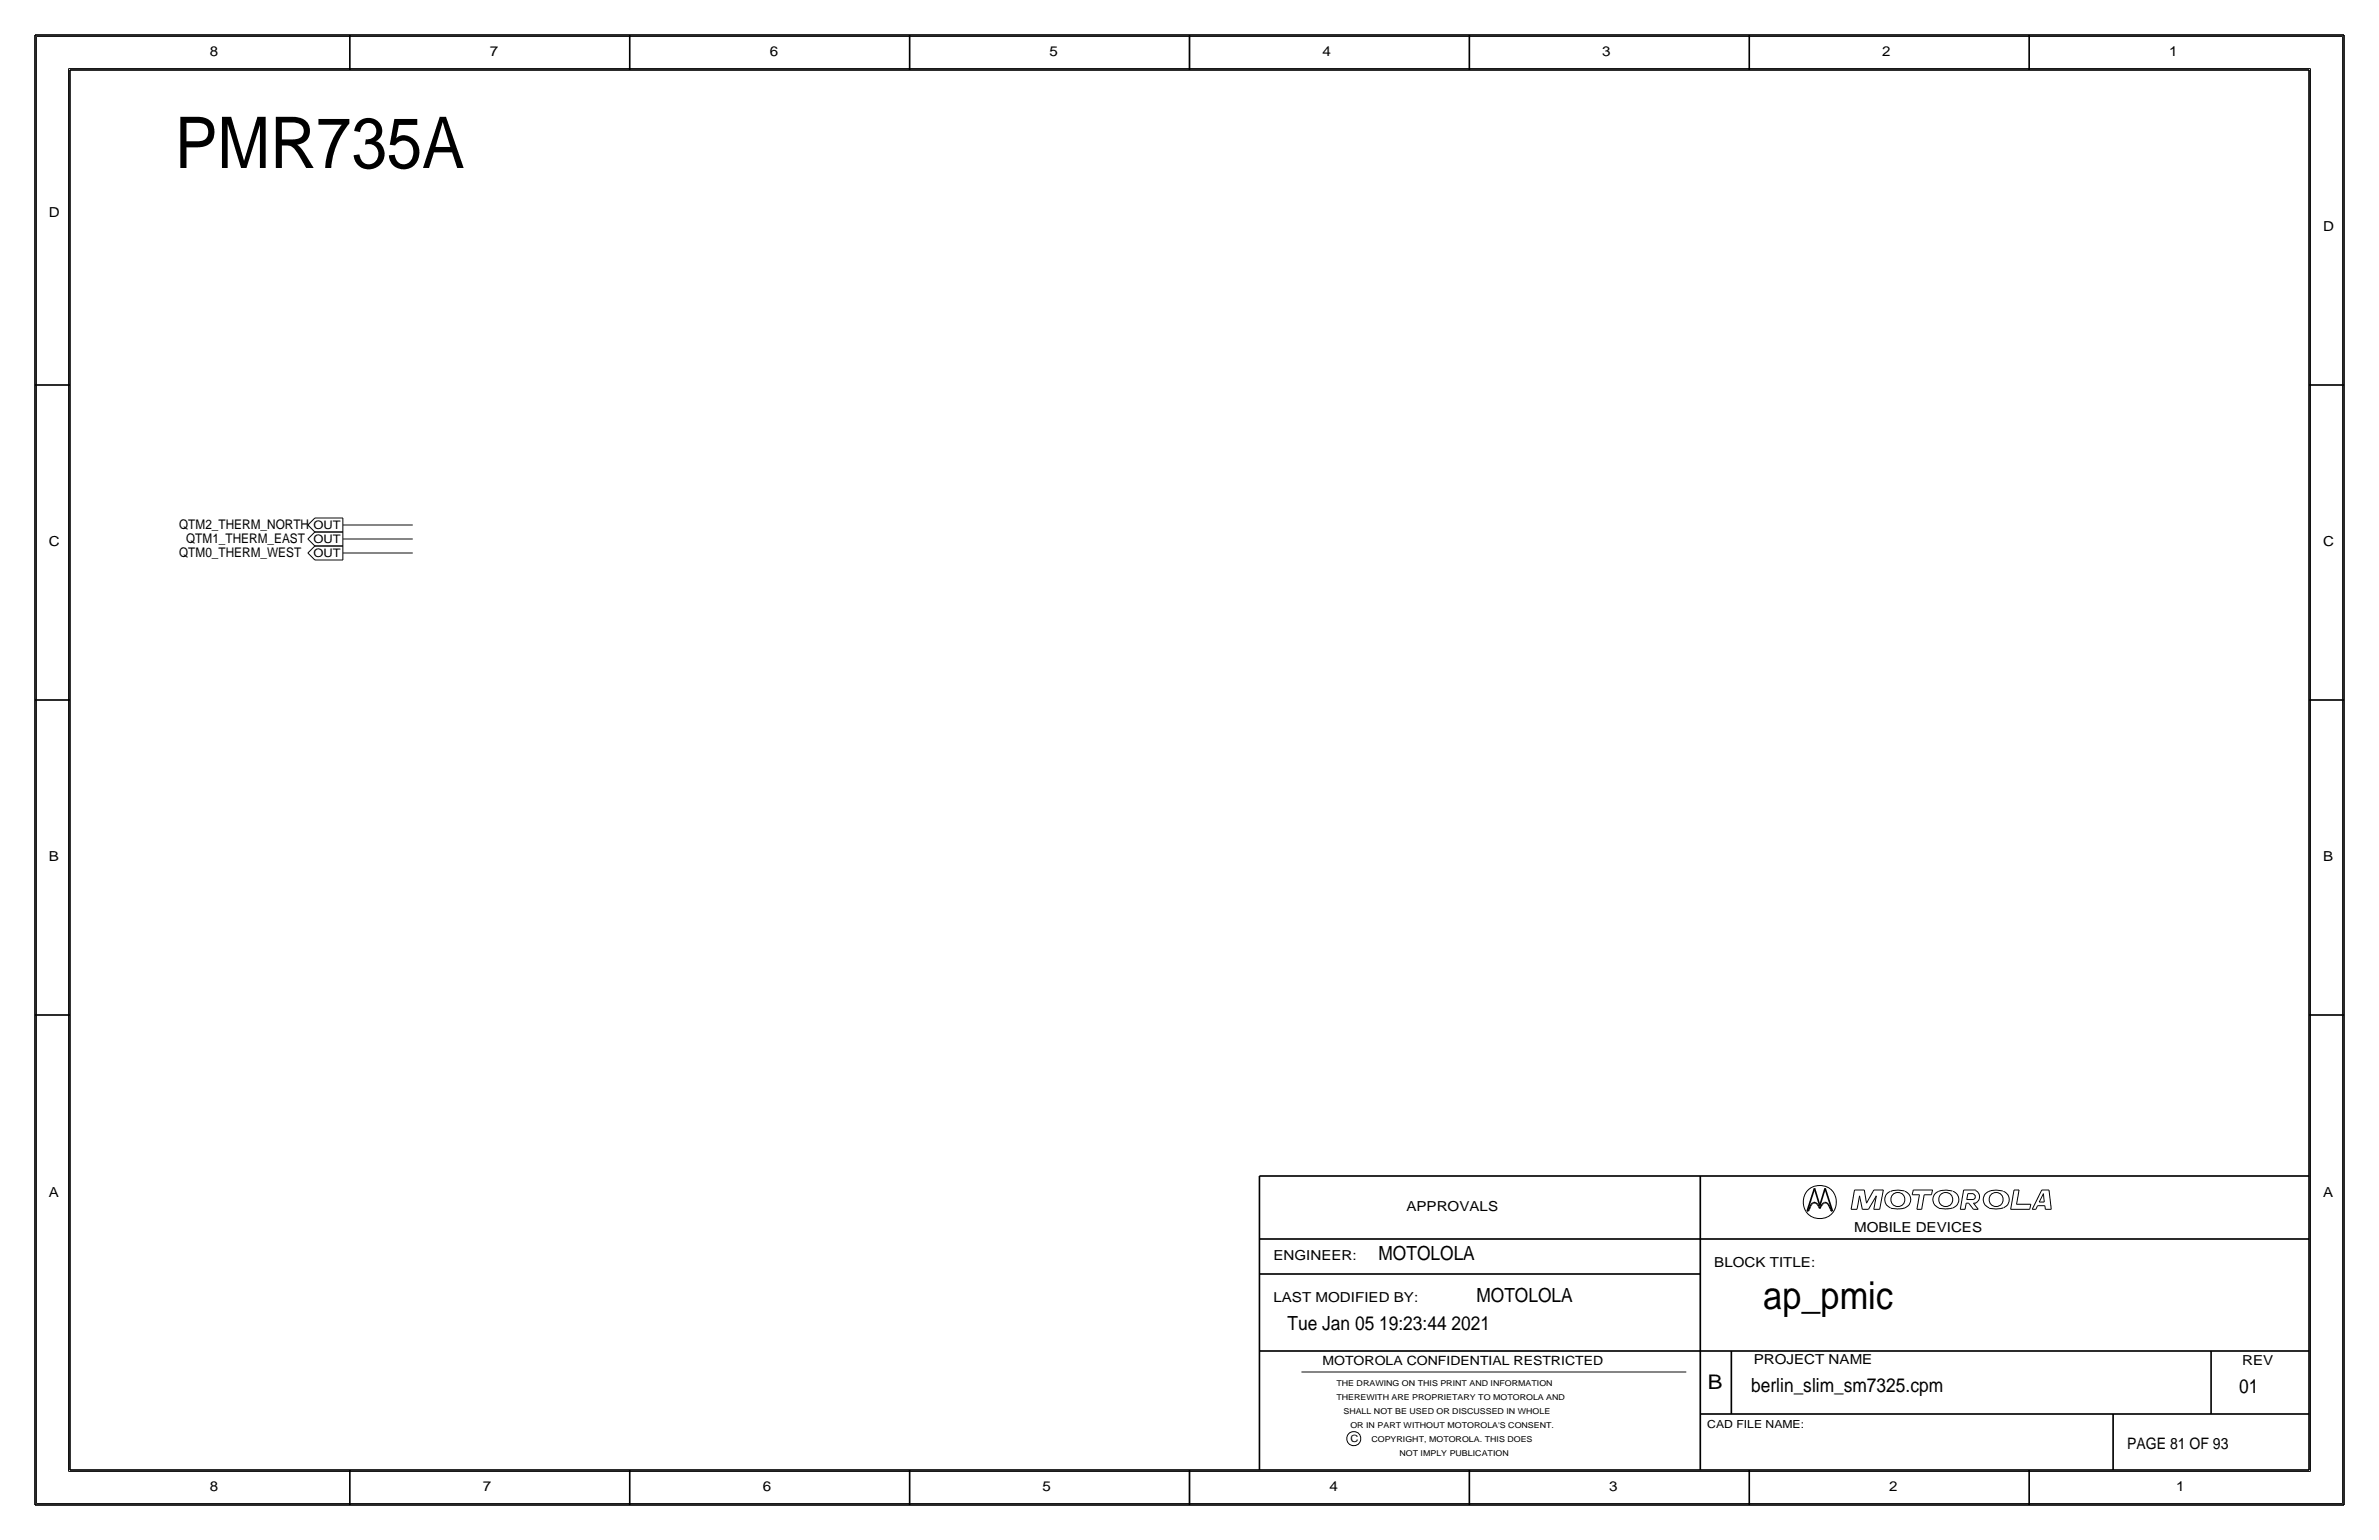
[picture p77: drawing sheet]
<svg xmlns="http://www.w3.org/2000/svg" width="432mm" height="279mm" viewBox="0 0 432 279" stroke-linecap="round" stroke-linejoin="round" font-family="sans-serif">
<defs><g id="words">
<text font-size="12.9" x="31.7" y="30.5">PMR735A</text>
<text font-size="7" x="320" y="237.5">ap_pmic</text>
<text font-size="3.7" x="310" y="252.1">B</text>
<g font-size="3.5">
<text x="250.2" y="228.6">MOTOLOLA</text>
<text x="268" y="236.2">MOTOLOLA</text>
<text x="233.7" y="241.3">Tue Jan 05 19:23:44 2021</text>
<text x="317.9" y="252.6">berlin_slim_sm7325.cpm</text>
<text x="406.4" y="252.7">01</text>
</g>
<text font-size="2.9" x="386.1" y="262.9">PAGE 81 OF 93</text>
<g font-size="2.5">
<text x="38.1" y="10.2">8</text>
<text x="88.9" y="10.2">7</text>
<text x="139.7" y="10.2">6</text>
<text x="190.5" y="10.2">5</text>
<text x="240" y="10.2">4</text>
<text x="290.8" y="10.2">3</text>
<text x="341.6" y="10.2">2</text>
<text x="393.7" y="10.2">1</text>
<text x="8.9" y="39.4">D</text>
<text x="421.6" y="41.9">D</text>
<text x="8.9" y="99.1">C</text>
<text x="421.6" y="99.1">C</text>
<text x="8.9" y="156.2">B</text>
<text x="421.6" y="156.2">B</text>
<text x="8.9" y="217.2">A</text>
<text x="255.3" y="219.7">APPROVALS</text>
<text x="421.6" y="217.2">A</text>
<text x="336.5" y="223.5">MOBILE DEVICES</text>
<text x="231.1" y="228.6">ENGINEER:</text>
<text x="311.1" y="229.9">BLOCK TITLE:</text>
<text x="231.1" y="236.2">LAST MODIFIED BY:</text>
<text x="318.3" y="247.5">PROJECT NAME</text>
<text x="407" y="247.6">REV</text>
<text x="38.1" y="270.5">8</text>
<text x="87.6" y="270.5">7</text>
<text x="138.4" y="270.5">6</text>
<text x="189.2" y="270.5">5</text>
<text x="241.3" y="270.5">4</text>
<text x="292.1" y="270.5">3</text>
<text x="342.9" y="270.5">2</text>
<text x="395" y="270.5">1</text>
</g>
<g font-size="2.4">
<text x="32.5" y="96">QTM2_THERM_NORTH</text>
<text x="32.5" y="101.1">QTM0_THERM_WEST</text>
<text x="33.8" y="98.6">QTM1_THERM_EAST</text>
</g>
<text font-size="2.3" x="240" y="247.6">MOTOROLA CONFIDENTIAL RESTRICTED</text>
<g font-size="2.1">
<text x="56.9" y="101.1">OUT</text>
<text x="56.9" y="98.6">OUT</text>
<text x="56.9" y="96.1">OUT</text>
</g>
<text font-size="2" x="309.9" y="259.1">CAD FILE NAME:</text>
<text font-size="1.8" x="245.1" y="261.6">C</text>
<g font-size="1.5">
<text x="242.6" y="251.5">THE DRAWING ON THIS PRINT AND INFORMATION</text>
<text x="242.6" y="254">THEREWITH ARE PROPRIETARY TO MOTOROLA AND</text>
<text x="243.8" y="256.5">SHALL NOT BE USED OR DISCUSSED IN WHOLE</text>
<text x="245.1" y="259.1">OR IN PART WITHOUT MOTOROLA'S CONSENT.</text>
<text x="248.9" y="261.6">COPYRIGHT, MOTOROLA. THIS DOES</text>
<text x="254" y="264.2">NOT IMPLY PUBLICATION</text>
</g>
</g></defs>
<g fill="none" stroke="#000" stroke-width=".18">
<path d="M6.6 6.6h418.6zM6.6 6.6v266.2zM12.4 12.4v254.6zM12.4 12.4h407zM419.4 12.4v254.6zM425.2 6.6v266.2zM55.9 97.8l1.2 1.3zM55.9 95.2l1.2 1.3zM57.1 99.1h5.1zM57.1 96.5h5.1zM57.1 94h5.1zM57.1 99.1l-1.2 1.2z"/>
<path d="M57.1 96.5l-1.2 1.3zM57.1 94l-1.2 1.3zM62.2 99.1v2.5zM62.2 97.8h2.6zM62.2 96.5v2.6zM62.2 95.2h2.6zM62.2 94v2.5zM64.8 97.8h10.1zM64.8 95.2h10.1zM55.9 100.3l1.2 1.3zM57.1 101.6h5.1zM62.2 100.3h2.6z"/>
<path d="M64.8 100.3h10.1zM336 219.4h1.1zM336.6 215.9h1.8zM336.6 215.9l-.6 3.5zM337.5 217l-.4 2.4zM337.5 217l.5 2.4zM338 219.4h1.1zM338.4 215.9l.4 2.4zM340.1 219.4h1.1zM340.1 215.9h1.7zM340.1 215.9l-1.3 2.4zM340.6 217l-1.5 2.4z"/>
<path d="M340.6 217l-.5 2.4zM341.8 215.9l-.6 3.5zM343.1 216.2a1.6 1.6 0 0 0-1 1.5 1.6 1.6 0 0 0 1.1 1.5M345.7 216.1h-.2a4 4 0 0 0-2.3 .1M345.7 216.2a1.59 1.59 0 0 1 1.1 1.5 1.59 1.59 0 0 1-1.1 1.5 5.1 5.1 0 0 1-2.5 0M347.1 216.8h1.3zM347.3 215.9l-.2 .9zM347.3 215.9h3.5zM347.9 219.4h.9zM348.4 216.8l-.5 2.6zM349.2 216.8l-.4 2.6zM349.2 216.8h1.4z"/>
<path d="M350.8 215.9l-.2 .9zM354.4 216.1a3.1 3.1 0 0 0-3.3 .7 1.62 1.62 0 0 0 .8 2.4M354.4 219.2a5.1 5.1 0 0 1-2.5 0M354.5 216.2a1.59 1.59 0 0 1 1 1.5 1.59 1.59 0 0 1-1 1.5M355.8 219.4h.9zM356.4 215.9l-.6 3.5zM356.4 215.9h2.2zM356.9 218.3l-.2 1.1zM356.9 218.3h.4zM357 217.6h1.2zM357.2 216.6l-.2 1zM357.2 216.6h1z"/>
<path d="M357.3 218.3l.9 1.1zM358.1 216.7a.5 .5 0 0 1 .4 .4 .5 .5 0 0 1-.4 .5M358.2 219.4h.9zM358.2 218.3l.9 1.1zM358.2 218.3h.4zM358.5 216a1.24 1.24 0 0 1 .8 1.1 1.24 1.24 0 0 1-.8 1.2M363.5 216.1a3.1 3.1 0 0 0-3.3 .7 1.62 1.62 0 0 0 .8 2.4M363.6 219.2a5.1 5.1 0 0 1-2.6 0M363.6 216.2a1.59 1.59 0 0 1 1.1 1.5 1.59 1.59 0 0 1-1.1 1.5M364.9 219.4h3.5zM365.6 215.9l-.7 3.5zM365.6 215.9h.9z"/>
<path d="M366 218.5h2.6zM366.5 215.9l-.5 2.6zM368.6 218.5l-.2 .9zM368.9 219.4h.6zM369.8 218.7h1.3zM369.8 218.7l-.3 .7zM370.1 218.1h.9zM370.6 215.9l-1.7 3.5zM370.6 215.9h1.3zM370.9 216.6l-.8 1.5zM370.9 216.6l.1 1.5zM371.1 218.7l.1 .7z"/>
<path d="M371.2 219.4h1.1zM371.9 215.9l.4 3.5zM236.2 248.9h69.9zM6.6 272.8h418.6zM12.4 267h407z"/>
<circle cx="330.3" cy="218.1" r="3"/>
<circle cx="344.5" cy="217.6" r="1.28"/>
<circle cx="353.2" cy="217.6" r="1.28"/>
<circle cx="362.3" cy="217.6" r="1.28"/>
<circle cx="245.7" cy="261" r="1.28"/>
</g>
<g fill="none" stroke="#000" stroke-width=".3">
<path d="M6.3 6.4v266.7zM6.4 6.4h419zM12.7 12.7h406.4zM12.7 12.7v254zM63.5 6.4v6.3zM114.3 6.4v6.3zM165.1 6.4v6.3zM215.9 6.3v6.4zM266.7 6.4v6.3zM317.5 6.4v6.3zM368.3 6.4v6.3zM419.1 12.7v254z"/>
<path d="M425.4 6.4v266.7zM6.3 69.8h6.4zM419.1 69.8h6.3zM6.3 127h6.4zM419.1 127h6.3zM6.3 184.1h6.4zM419.1 184.1h6.3zM228.6 213.4v53.3zM228.6 213.4h190.5zM308.6 213.4v53.3zM328 219.7h.2zM328.4 219.4l-.2 .3z"/>
<path d="M328.6 218.8l-.2 .6zM328.8 218.5l-.2 .3zM329 218.3l.2-.1zM329 218.3l-.2 .2zM329.2 218.2h.2zM329.3 215.6l-1.3 4.1zM329.3 215.6l1 3.1zM329.4 218.2l.2 .1zM329.6 218.3l.3 .2zM329.9 218.5l.2 .3zM330.1 218.8l.2 .5zM330.5 218.8l-.2 .5z"/>
<path d="M330.8 218.5l-.3 .3zM331 218.3l-.2 .2zM331 218.3l.2-.1zM331.2 218.2h.2zM331.3 215.6l1.3 4.1zM331.3 215.6l-1 3.1zM331.4 218.2l.2 .1zM331.6 218.3l.2 .2zM331.8 218.5l.2 .3zM332 218.8l.3 .6zM332.3 219.4l.1 .3zM332.4 219.7h.2z"/>
<path d="M228.6 231.1h80zM228.6 224.8h190.5zM228.6 245.1h190.5zM308.6 256.5h110.5zM314.2 245.1v11.4zM383.5 256.5v10.2zM401.3 245.1v11.4zM6.4 273h419zM12.7 266.7h406.4zM63.5 266.7v6.4zM114.3 266.7v6.4zM165.1 266.7v6.4z"/>
<path d="M215.9 266.7v6.3zM266.7 266.7v6.4zM317.5 266.7v6.4zM368.3 266.7v6.4z"/>
</g>
<use href="#words"/>
</svg>
